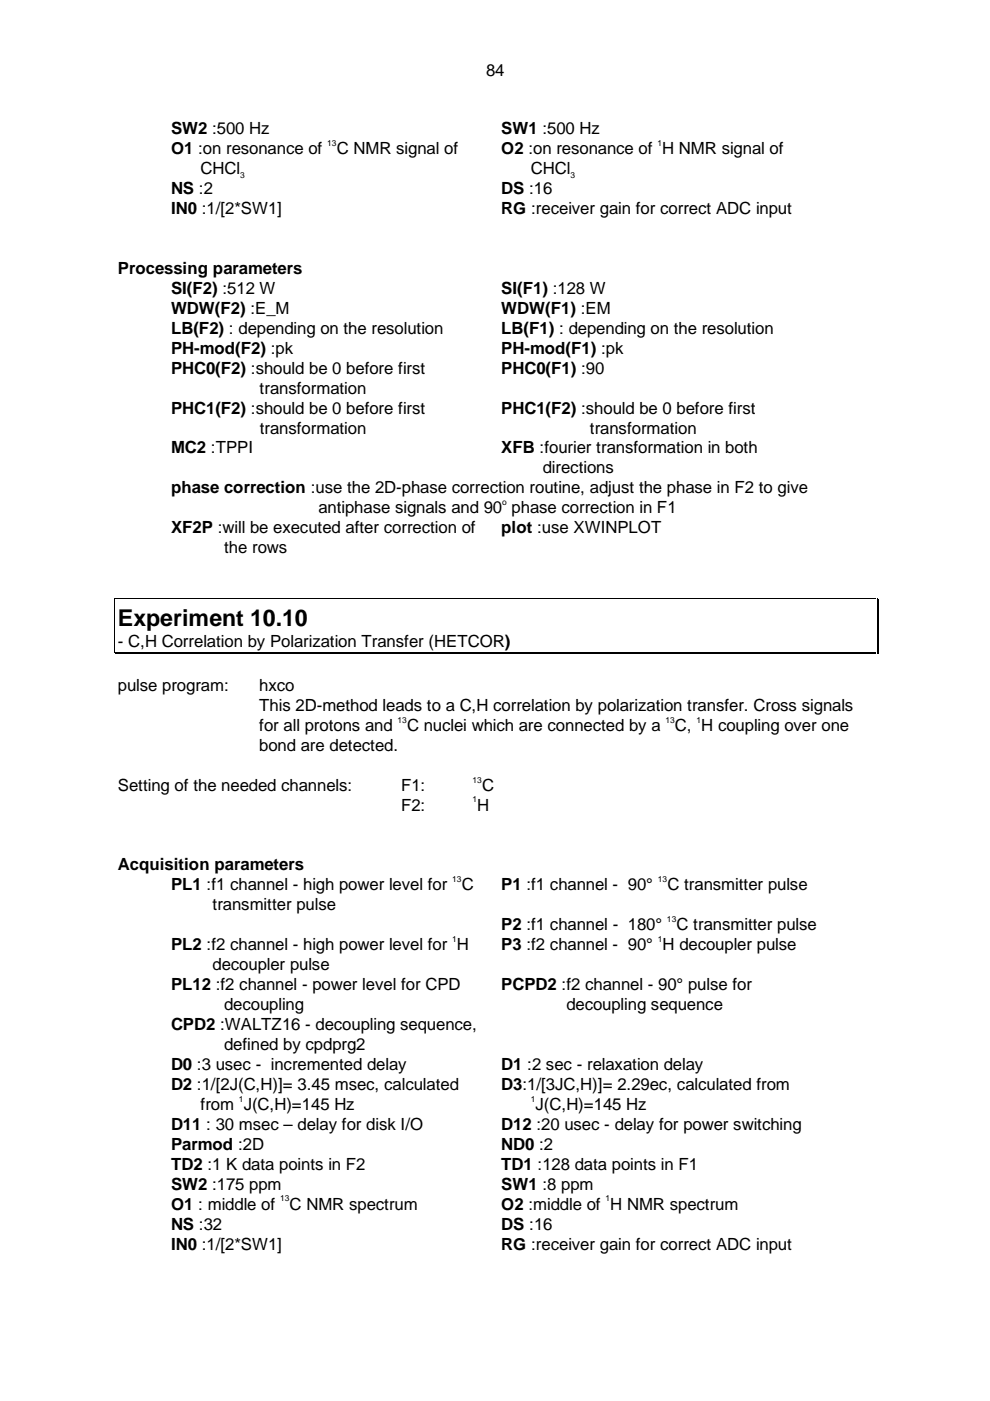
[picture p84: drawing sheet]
<svg xmlns="http://www.w3.org/2000/svg" width="210mm" height="297mm" viewBox="0 0 210 297" stroke-linecap="round" stroke-linejoin="round" font-family="sans-serif">
<defs><g id="words">
<text font-size="4.9" x="25" y="132.6">Experiment 10.10</text>
<g font-size="3.6">
<text x="103.1" y="16.1">84</text>
<text x="36.3" y="28.5">SW2 :500 Hz</text>
<text x="106.3" y="28.5">SW1 :500 Hz</text>
<text x="36.3" y="32.7">O1 :on resonance of</text>
<text x="71.4" y="32.7">C NMR signal of</text>
<text x="106.3" y="32.7">O2 :on resonance of H NMR signal of</text>
<text x="36.3" y="41.2">NS :2</text>
<text x="42.5" y="37">CHCl</text>
<text x="106.3" y="41.2">DS :16</text>
<text x="112.5" y="37">CHCl</text>
<text x="36.3" y="45.4">IN0 :1/[2*SW1]</text>
<text x="106.3" y="45.4">RG :receiver gain for correct ADC input</text>
<text x="25" y="58">Processing parameters</text>
<text x="36.3" y="62.3">SI(F2) :512 W</text>
<text x="106.3" y="62.3">SI(F1) :128 W</text>
<text x="36.3" y="70.7">LB(F2) : depending on the resolution</text>
<text x="36.3" y="66.5">WDW(F2) :E_M</text>
<text x="106.3" y="66.5">WDW(F1) :EM</text>
<text x="106.3" y="70.7">LB(F1) : depending on the resolution</text>
<text x="36.3" y="75">PH-mod(F2) :pk</text>
<text x="106.3" y="75">PH-mod(F1) :pk</text>
<text x="36.3" y="79.2">PHC0(F2) :should be 0 before first</text>
<text x="55.1" y="83.4">transformation</text>
<text x="106.3" y="79.2">PHC0(F1) :90</text>
<text x="36.3" y="87.7">PHC1(F2) :should be 0 before first</text>
<text x="106.3" y="87.7">PHC1(F2) :should be 0 before first</text>
<text x="55.1" y="91.9">transformation</text>
<text x="125.1" y="91.9">transformation</text>
<text x="36.3" y="96.1">MC2 :TPPI</text>
<text x="106.3" y="96.1">XFB :fourier transformation in both</text>
<text x="115.1" y="100.4">directions</text>
<text x="36.3" y="104.6">phase correction :use the 2D-phase correction routine, adjust the phase in F2 to give</text>
<text x="36.3" y="113.1">XF2P :will be executed after correction of</text>
<text x="67.5" y="108.8">antiphase signals and 90 phase correction in F1</text>
<text x="106.3" y="113.1">plot :use XWINPLOT</text>
<text x="47.5" y="117.3">the rows</text>
<text x="25" y="137.2">- C,H Correlation by Polarization Transfer (HETCOR)</text>
<text x="25" y="146.5">pulse program:</text>
<text x="55" y="146.5">hxco</text>
<text x="55" y="150.8">This 2D-method leads to a C,H correlation by polarization transfer. Cross signals</text>
<text x="55" y="155">for all protons and</text>
<text x="86.3" y="155">C nuclei which are connected by a</text>
<text x="143.1" y="155">C, H coupling over one</text>
<text x="55" y="159.2">bond are detected.</text>
<text x="25" y="167.7">Setting of the needed channels:</text>
<text x="85" y="167.7">F1:</text>
<text x="102.2" y="167.7">C</text>
<text x="85" y="171.9">F2:</text>
<text x="101.2" y="171.9">H</text>
<text x="25" y="184.5">Acquisition parameters</text>
<text x="36.3" y="188.8">PL1 :f1 channel - high power level for</text>
<text x="97.9" y="188.8">C</text>
<text x="106.3" y="188.8">P1 :f1 channel - 90°</text>
<text x="141.5" y="188.8">C transmitter pulse</text>
<text x="45.1" y="193">transmitter pulse</text>
<text x="106.3" y="197.2">P2 :f1 channel - 180°</text>
<text x="143.4" y="197.2">C transmitter pulse</text>
<text x="36.3" y="201.5">PL2 :f2 channel - high power level for H</text>
<text x="106.3" y="201.5">P3 :f2 channel - 90° H decoupler pulse</text>
<text x="36.3" y="209.9">PL12 :f2 channel - power level for CPD</text>
<text x="45.1" y="205.7">decoupler pulse</text>
<text x="106.3" y="209.9">PCPD2 :f2 channel - 90° pulse for</text>
<text x="47.5" y="214.2">decoupling</text>
<text x="120.1" y="214.2">decoupling sequence</text>
<text x="36.3" y="218.4">CPD2 :WALTZ16 - decoupling sequence,</text>
<text x="36.3" y="226.9">D0 :3 usec - incremented delay</text>
<text x="47.5" y="222.6">defined by cpdprg2</text>
<text x="106.3" y="226.9">D1 :2 sec - relaxation delay</text>
<text x="36.3" y="231.1">D2 :1/[2J(C,H)]= 3.45 msec, calculated</text>
<text x="106.3" y="231.1">D3:1/[3JC,H)]= 2.29ec, calculated from</text>
<text x="36.3" y="239.6">D11 : 30 msec – delay for disk I/O</text>
<text x="42.5" y="235.3">from J(C,H)=145 Hz</text>
<text x="106.3" y="239.6">D12 :20 usec - delay for power switching</text>
<text x="113.6" y="235.3">J(C,H)=145 Hz</text>
<text x="36.3" y="243.8">Parmod :2D</text>
<text x="106.3" y="243.8">ND0 :2</text>
<text x="36.3" y="248">TD2 :1 K data points in F2</text>
<text x="106.3" y="248">TD1 :128 data points in F1</text>
<text x="36.3" y="252.3">SW2 :175 ppm</text>
<text x="36.3" y="256.5">O1 : middle of</text>
<text x="61.4" y="256.5">C NMR spectrum</text>
<text x="106.3" y="252.3">SW1 :8 ppm</text>
<text x="106.3" y="256.5">O2 :middle of H NMR spectrum</text>
<text x="36.3" y="260.7">NS :32</text>
<text x="106.3" y="260.7">DS :16</text>
<text x="36.3" y="265">IN0 :1/[2*SW1]</text>
<text x="106.3" y="265">RG :receiver gain for correct ADC input</text>
</g>
<g font-size="1.8">
<text x="69.4" y="31">13</text>
<text x="139.4" y="31">1</text>
<text x="50.9" y="37.8">3</text>
<text x="120.9" y="37.8">3</text>
<text x="106.4" y="107.1">o</text>
<text x="84.3" y="153.2">13</text>
<text x="141.1" y="153.2">13</text>
<text x="147.7" y="153.2">1</text>
<text x="100.2" y="165.9">13</text>
<text x="100.2" y="170.1">1</text>
<text x="95.9" y="187">13</text>
<text x="139.5" y="187">13</text>
<text x="141.4" y="195.5">13</text>
<text x="95.9" y="199.7">1</text>
<text x="139.5" y="199.7">1</text>
<text x="50.7" y="233.6">1</text>
<text x="112.5" y="233.6">1</text>
<text x="59.4" y="254.7">13</text>
<text x="128.4" y="254.7">1</text>
</g>
</g></defs>
<path d="M24.2 126.8h.2v.2h-.2zM24.2 138.3h.2v.2h-.2zM185.9 126.8h.1v.2h-.1zM185.9 138.6h.4v.1h-.4zM185.9 138.3h.1v.2h-.1zM186.1 138.3h.2v.4h-.2z" fill="#000"/>
<path d="M24.3 127v6.7M24.3 133.7v4.5M24.5 126.9h161.3M24.5 138.4h161.3M24.5 138.6h161.3M185.9 127v6.7M185.9 133.7v4.5M186.2 127v6.7M186.2 133.7v4.5" fill="none" stroke="#000" stroke-width=".21"/>
<use href="#words"/>
</svg>
